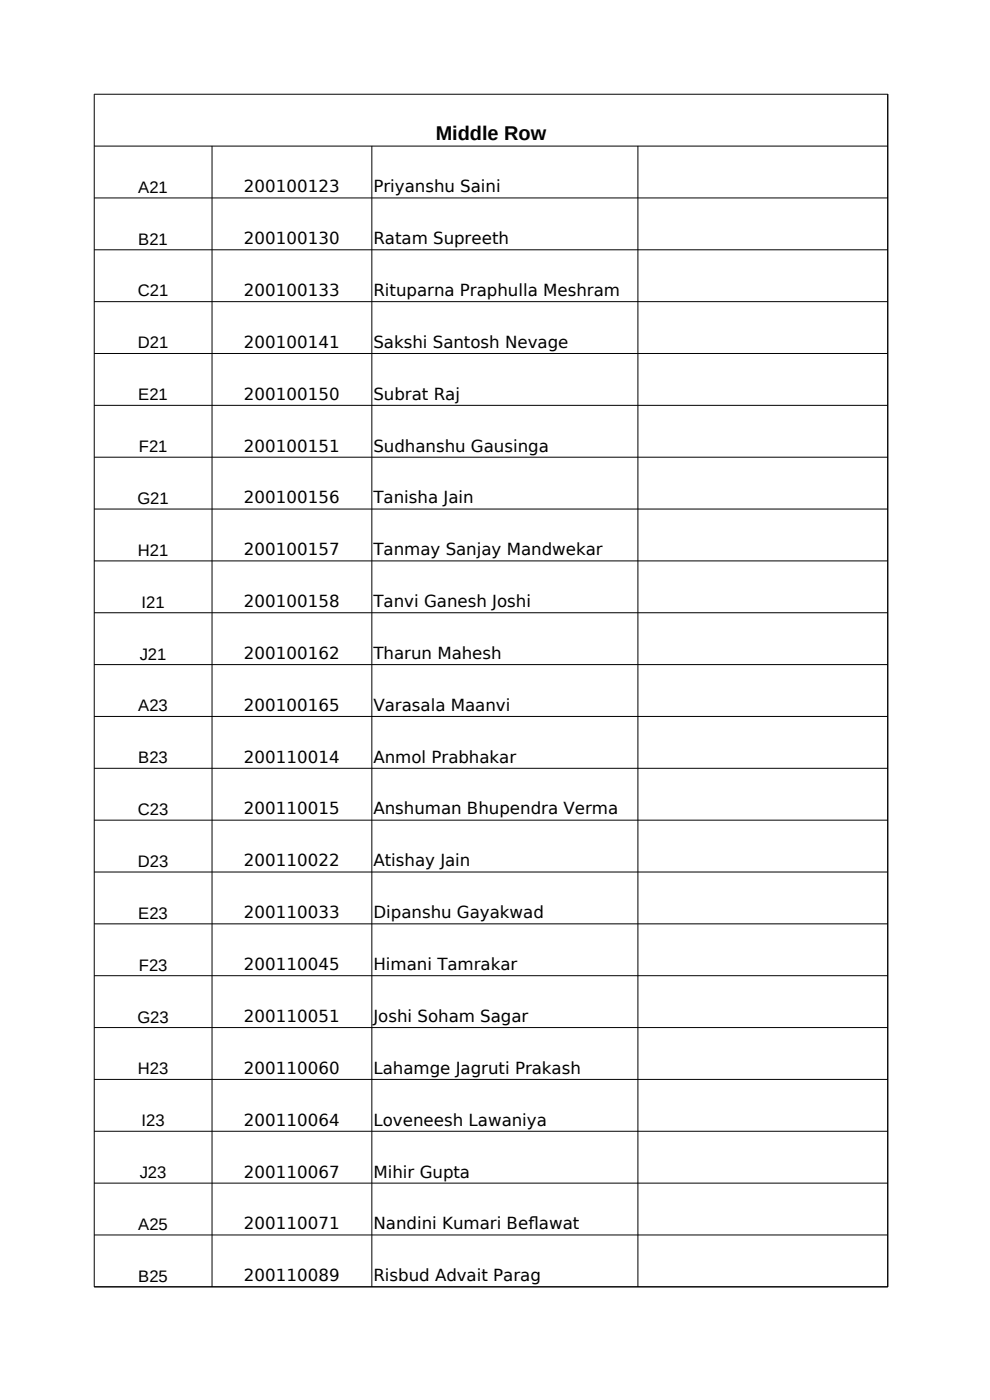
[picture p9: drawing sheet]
<svg xmlns="http://www.w3.org/2000/svg" width="210mm" height="297mm" viewBox="0 0 210 297" stroke-linecap="round" stroke-linejoin="round" font-family="sans-serif">
<defs><g id="words">
<text font-size="4.2" x="92.4" y="29.8">Middle Row</text>
<g font-size="3.5">
<text x="29.3" y="40.9">A21</text>
<text x="51.8" y="40.8">200100123</text>
<text x="79.2" y="40.8">Priyanshu Saini</text>
<text x="29.3" y="51.9">B21</text>
<text x="51.8" y="51.8">200100130</text>
<text x="79.2" y="51.8">Ratam Supreeth</text>
<text x="29.2" y="62.9">C21</text>
<text x="51.8" y="62.8">200100133</text>
<text x="79.2" y="62.8">Rituparna Praphulla Meshram</text>
<text x="29.2" y="73.9">D21</text>
<text x="51.8" y="73.8">200100141</text>
<text x="79.2" y="73.8">Sakshi Santosh Nevage</text>
<text x="29.3" y="84.9">E21</text>
<text x="51.8" y="84.8">200100150</text>
<text x="79.2" y="84.8">Subrat Raj</text>
<text x="29.5" y="95.9">F21</text>
<text x="51.8" y="95.8">200100151</text>
<text x="79.2" y="95.8">Sudhanshu Gausinga</text>
<text x="29.1" y="106.9">G21</text>
<text x="51.8" y="106.8">200100156</text>
<text x="79.2" y="106.8">Tanisha Jain</text>
<text x="29.2" y="117.9">H21</text>
<text x="51.8" y="117.8">200100157</text>
<text x="79.2" y="117.8">Tanmay Sanjay Mandwekar</text>
<text x="30" y="128.9">I21</text>
<text x="51.8" y="128.8">200100158</text>
<text x="79.2" y="128.8">Tanvi Ganesh Joshi</text>
<text x="29.6" y="139.9">J21</text>
<text x="51.8" y="139.8">200100162</text>
<text x="79.2" y="139.8">Tharun Mahesh</text>
<text x="29.3" y="150.9">A23</text>
<text x="51.8" y="150.8">200100165</text>
<text x="79.2" y="150.8">Varasala Maanvi</text>
<text x="29.3" y="161.9">B23</text>
<text x="51.8" y="161.8">200110014</text>
<text x="79.2" y="161.8">Anmol Prabhakar</text>
<text x="29.2" y="172.9">C23</text>
<text x="51.8" y="172.8">200110015</text>
<text x="79.2" y="172.8">Anshuman Bhupendra Verma</text>
<text x="29.2" y="183.9">D23</text>
<text x="51.8" y="183.8">200110022</text>
<text x="79.2" y="183.8">Atishay Jain</text>
<text x="29.3" y="194.9">E23</text>
<text x="51.8" y="194.8">200110033</text>
<text x="79.2" y="194.8">Dipanshu Gayakwad</text>
<text x="29.5" y="205.9">F23</text>
<text x="51.8" y="205.8">200110045</text>
<text x="79.2" y="205.8">Himani Tamrakar</text>
<text x="29.1" y="216.9">G23</text>
<text x="51.8" y="216.8">200110051</text>
<text x="79.2" y="216.8">Joshi Soham Sagar</text>
<text x="29.2" y="227.9">H23</text>
<text x="51.8" y="227.8">200110060</text>
<text x="79.2" y="227.8">Lahamge Jagruti Prakash</text>
<text x="30" y="238.9">I23</text>
<text x="51.8" y="238.8">200110064</text>
<text x="79.2" y="238.8">Loveneesh Lawaniya</text>
<text x="29.6" y="249.9">J23</text>
<text x="51.8" y="249.8">200110067</text>
<text x="79.2" y="249.8">Mihir Gupta</text>
<text x="29.3" y="260.9">A25</text>
<text x="51.8" y="260.8">200110071</text>
<text x="79.2" y="260.8">Nandini Kumari Bef</text>
<text x="112.1" y="260.8">lawat</text>
<text x="29.3" y="271.9">B25</text>
<text x="51.8" y="271.8">200110089</text>
<text x="79.2" y="271.8">Risbud Advait Parag</text>
</g>
</g></defs>
<g fill="none" stroke="#000" stroke-width=".21">
<path d="M20 20h168.3v253h-168.3zM20 31h168.3M45 31v242M78.9 31v242M135.3 31v242M20 42h168.3M20 53h168.3M20 64h168.3M20 75h168.3M20 86h168.3M20 97h168.3M20 108h168.3"/>
<path d="M20 119h168.3M20 130h168.3M20 141h168.3M20 152h168.3M20 163h168.3M20 174h168.3M20 185h168.3M20 196h168.3M20 207h168.3M20 218h168.3M20 229h168.3M20 240h168.3"/>
<path d="M20 251h168.3M20 262h168.3"/>
</g>
<use href="#words"/>
</svg>
